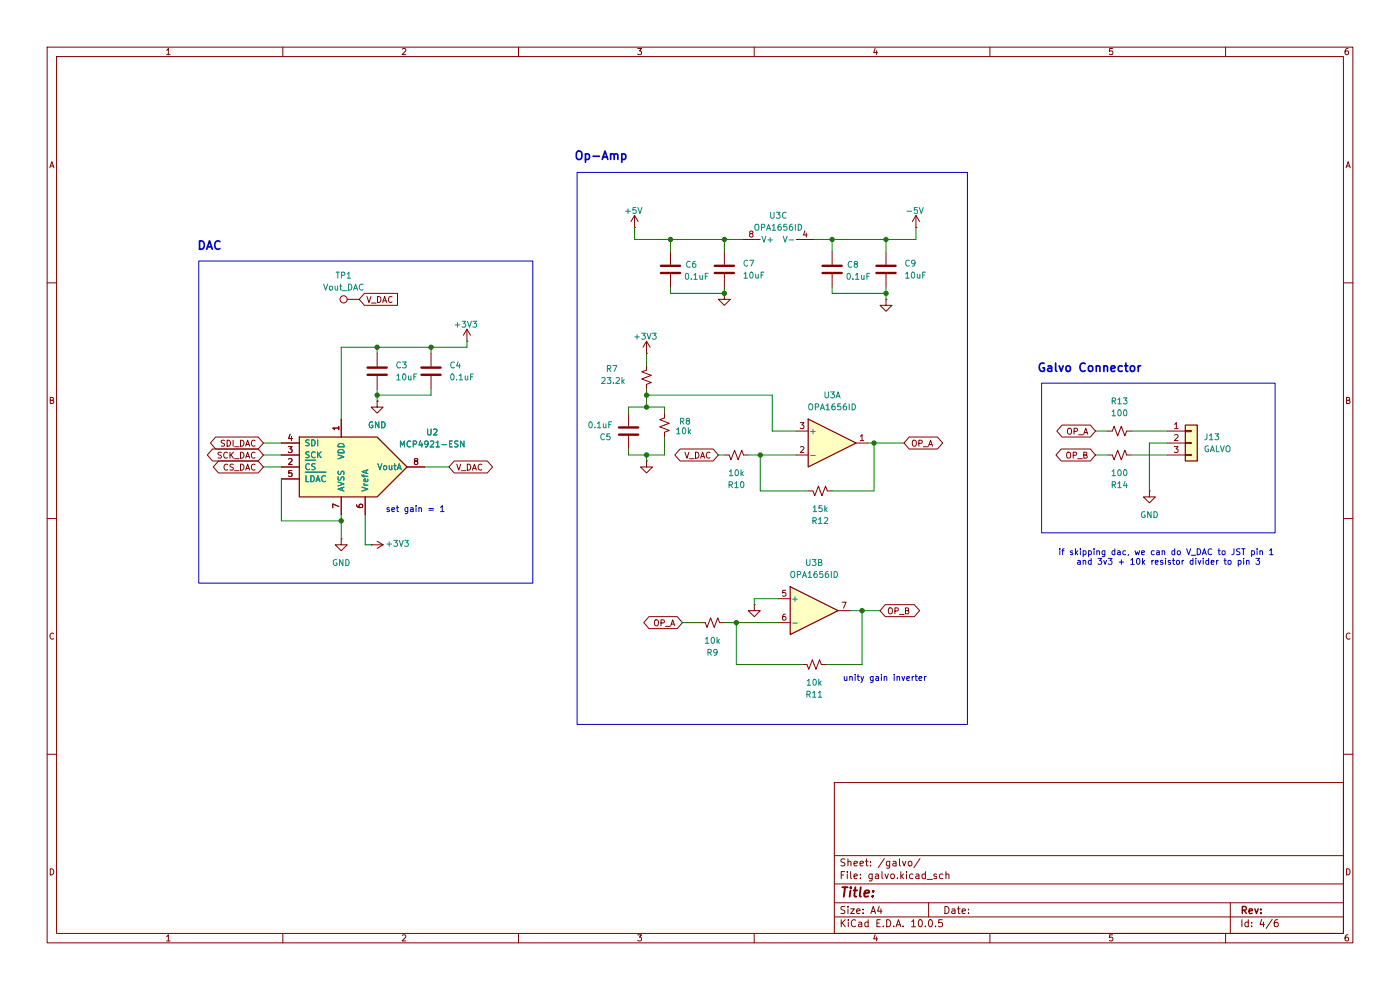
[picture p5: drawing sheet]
<svg xmlns="http://www.w3.org/2000/svg" width="297mm" height="210mm" viewBox="0 0 297 210" stroke-linecap="round" stroke-linejoin="round" font-family="sans-serif">
<g fill="none" stroke="#840000" stroke-width=".21">
<path d="M10 10h277v190h-277zM12 12h273v186h-273zM35.3 10.7l.4-.4v1.3M35.3 11.6h.8M60 10v2M85.3 10.4l.5-.1 .3 .4-.8 .9h.8M110 10v2M135.3 10.3h.8l-.4 .5 .3 .1v.6l-.2 .1-.5-.1M160 10v2M185.7 10.2l-.4 1h.9M186 10.7v.9M210 10v2"/>
<path d="M236 10.3h-.6l-.1 .6h.7v.6l-.2 .1-.5-.1M260 10v2M286 10.3l-.4 .1-.2 .2-.1 .7 .3 .3 .4-.1v-.6l-.4-.1-.3 .2M10.6 35.6l.4-1.3 .4 1.3M10.7 35.2h.6M285.6 35.6l.4-1.3 .4 1.3M285.7 35.2h.6M10 60h2M285 60h2M10.7 84.9h.5l.1-.5-.6-.1v1.3h.5l.2-.4-.3-.3M285.7 84.9h.5l.1-.5-.6-.1v1.3h.5l.2-.4-.3-.3M10 110h2"/>
<path d="M171.4 104.1h1.1l.3 1.1 .8-2.1 .8 2.1 .7-2.1 .4 1h1M285 110h2M11.4 134.4a.58 .58 0 0 0-.8 .5 .58 .58 0 0 0 .8 .6M286.4 134.4a.58 .58 0 0 0-.8 .5 .58 .58 0 0 0 .8 .6M10 160h2M177 166h108v32h-108zM285 160h2M10.7 184.3a.66 .66 0 0 1 .7 .6 .66 .66 0 0 1-.7 .7zM35.3 198.7l.4-.4v1.3M35.3 199.6h.8M60 198v2M85.3 198.4l.5-.1 .3 .4-.8 .9h.8"/>
<path d="M110 198v2M135.3 198.3h.8l-.4 .5 .3 .1v.6l-.2 .1-.5-.1M160 198v2M177 194.5h108M177 191.5h108M177 187.5h108M177 181.5h108M178.5 195.1v1.5M178.5 185.6h.5M178.7 195.7l.6 .9M179.2 184.9h-.7v1.5M179.2 192.4l-.5-.1-.2 .1v.5l.6 .3 .1 .3-.2 .3-.6-.1"/>
<path d="M179.2 182.3l-.5-.1-.2 .1v.5l.6 .3 .1 .3-.2 .3-.6-.1M179.3 195.1l-.8 .9M179.7 184.9v.1M179.7 185.4v1M179.9 192.3v.1M179.9 182.8l.2-.1 .4 .1v.9M179.9 182.2v1.5M179.9 192.8v1M180 195.1v.1M180 195.6v1M180.5 192.8h.7l-.7 1h.7M180.5 184.9v1.3l.2 .2"/>
<path d="M181.2 185.9l.7-.1-.1-.3-.4-.1-.2 .2v.7h.6M181.2 183.2l.7-.1-.1-.3-.4-.1-.2 .2v.7h.6M181.5 195.2a.71 .71 0 0 0-1 .5 .71 .71 0 0 0 .7 .9l.3-.1M181.7 193.3l.8-.1-.1-.3-.4-.1-.3 .2 .1 .7h.6M182.2 195.7h.5l.1 .9M182.5 183.2l.7-.1-.1-.3-.4-.1-.2 .2v.7h.6M182.5 186.3v.1M182.5 185.5v.1M182.8 196h-.5l-.2 .2 .2 .4 .5-.1M183.1 193.7v.1M183.1 192.9v.1M183.6 182.7h.6"/>
<path d="M183.8 182.2v1.3l.4 .2M184.2 195.7l-.5-.1-.2 .3 .1 .6h.6M184.2 195.1v1.5M184.7 183.6v.1M184.7 182.8v.1M184.7 193.8l.5-1.5 .5 1.5M184.9 193.4h.7M185 185.4v1.2l-.3 .3-.3-.1M185 185.5l-.4-.1-.3 .3 .2 .6h.5M185.7 198.2l-.4 1h.9M185.7 185.5h.6l.1 .9M186 198.7v.9"/>
<path d="M186 195.8h.5M186.4 185.8h-.5l-.2 .2 .2 .4 .5-.1M186.5 192.2l-.3 1.1h.9M186.7 195.1h-.7v1.5h.7M186.9 192.8v1M187.1 184.9v1.3l.2 .2M187.4 196.5v.1M187.6 182.1l-1.3 2M187.7 185.4l.4 1 .4-1M188.1 195.1a.76 .76 0 0 1 .9 .7 .76 .76 0 0 1-.9 .8zM188.7 182.7v1.2l-.2 .3-.4-.1M188.7 182.8l-.4-.1-.3 .3 .2 .6h.5"/>
<path d="M189.1 185.5l.4-.1 .2 .3v.4l-.2 .3-.4-.1-.1-.2zM189.5 182.8h.5l.1 .9M189.6 196.5v.1M190.1 183.1h-.5l-.2 .2 .2 .4 .5-.1M190.1 196.6l.5-1.5 .5 1.5M190.2 196.2h.8M190.4 186.3v.1M190.8 182.2v1.3l.2 .2M191.1 184.9v1.5M191.2 185.8l.5 .6M191.5 182.7l.3 1 .4-1M191.6 196.5v.1"/>
<path d="M191.7 185.4l-.6 .6M192.3 184.9v.1M192.3 185.4v1M192.8 182.8l.4-.1 .3 .3v.4l-.3 .3-.4-.1-.1-.2zM193.4 195.5l.4-.4v1.5M193.4 196.6h.8M193.7 185.5l-.5-.1-.2 .3 .1 .6h.6M194.3 185.5h.6l.1 .9M195 195.2l.2-.1a.8 .8 0 0 1 .5 .7 .8 .8 0 0 1-.5 .8l-.4-.6zM195 185.8h-.5l-.3 .2 .3 .4 .5-.1M195.2 182.1l-1.3 2M196.3 196.5v.1"/>
<path d="M196.3 185.5l-.4-.1-.3 .3 .1 .6h.6M196.3 184.9v1.5M196.7 186.5h1.1M197 191.5v3M197.1 195.2l.2-.1a.8 .8 0 0 1 .5 .7 .8 .8 0 0 1-.5 .8l-.3-.6zM198.5 196.5v.1M198.7 185.5l-.4-.1-.2 .2 .1 .2 .5 .2v.3h-.6M199.9 195.1h-.7l-.1 .7 .2-.1h.5l.2 .3-.1 .5-.2 .1-.6-.1M200 185.5l-.4-.1-.3 .3 .2 .6h.5M200.5 192.3a.76 .76 0 0 1 .8 .7 .76 .76 0 0 1-.8 .8zM200.7 185.5l.2-.1 .3 .1 .1 .9M200.7 184.9v1.5"/>
<path d="M202 192.9h.5l.1 .9M202.6 193.2h-.5l-.2 .2 .2 .4 .5-.1M203.1 192.8h.6M203.3 192.3v1.3l.4 .2M204.1 193.3l.7-.1-.1-.3-.4-.1-.2 .2 .1 .7h.5M205.5 193.7v.1M205.5 192.9v.1M210 198v2M236 198.3h-.6l-.1 .6h.7v.6l-.2 .1-.5-.1M260 198v2M261 191.5v6.5M263.5 195.1v1.5"/>
<path d="M264.8 195.7l-.4-.1-.3 .3 .1 .6h.6M264.8 195.1v1.5M265.5 196.5v.1M265.5 195.7v.1M267.7 195l-.4 1.1h.9M268 195.6v1M269.9 195l-1.3 2M271 195.1l-.4 .1a1.01 1.01 0 0 0 0 1.4l.5-.1 .1-.5-.3-.3h-.4l-.2 .3M285.7 184.3a.66 .66 0 0 1 .7 .6 .66 .66 0 0 1-.7 .7zM286 198.3l-.4 .1-.2 .2-.1 .8 .3 .2 .4-.1v-.6l-.4-.1-.3 .2"/>
</g>
<path d="M263.6 193.1l.7-.1 .1-.2-.1-.4-.7-.1v1.5M263.9 193.1l.5 .7M265 193.3l.7-.2-.1-.2-.4-.1-.2 .2 .1 .7h.5M266.2 192.8l.4 1 .3-1M267.5 193.6v.2M267.5 192.9v.1" fill="none" stroke="#840000" stroke-width=".3"/>
<path d="M178.7 188.2h1.1M179.3 188.2l-.3 2M180.4 188.9l-.1 1.3M180.5 188.2v.2M181.1 188.9h.7M181.5 188.2l-.3 1.7 .1 .2 .4 .1M182.6 188.2l-.2 1.7 .2 .3M183.4 189.5l1-.1-.1-.4-.5-.1-.4 .3v.9h.8M185.1 190v.2M185.3 189l-.1 .2" fill="none" stroke="#840000" stroke-width=".4"/>
<path d="M172.4 110.5l.7-.1v-.5l-.7-.1v1.3M172.5 107.6l.4-.3v1.2M172.5 108.5h.7M172.8 110.5l.4 .6M173.7 110.2l.3-.4v1.3M173.7 111.1h.7M174.4 107.3h-.6l-.1 .6 .6-.1 .1 .6-.2 .1-.5-.1M174.9 109.9l.5-.1 .2 .4-.8 .9h.8M175 107.3v1.2M175.1 108l.4 .5M175.5 107.7l-.5 .5" fill="none" stroke="#008484" stroke-width=".21"/>
<path d="M167.6 124.5l10.2 5-10.2 5.1z" fill="#ffffc2"/>
<path d="M167.6 124.5l10.2 5-10.2 5.1z" fill="none" stroke="#840000" stroke-width=".25"/>
<g fill="none" stroke="#840000" stroke-width=".21">
<path d="M134.6 48.3h.1M134.6 45.7l-.7 1.3M134.6 45.7l.8 1.3M134.6 45.7v2.6M157.5 50.8h3.8M159.3 49.6l-.3-.3 .1-.2h.5l.1 .3-.7 .4 .1 .4 .2 .1h.2l.2-.3v-.2l-.2-.2M168.9 50.8h3.8M170.8 49l-.3 .9h.7M171.1 49.4v.9M188 53.3v2.8M188 58.2v2.8M194.3 48.3h.1"/>
<path d="M194.3 45.7l-.8 1.3M194.3 45.7l.8 1.3M194.3 45.7v2.6M137.2 97.8v1.3h1.2l-1.2 1.2-1.3-1.2h1.3M137.2 97.8h.1M243.8 104.1v1.3h1.3l-1.3 1.3-1.2-1.3h1.2M243.8 104.1h.1M148.6 132.1h1l.4 1 .7-2 .8 2 .8-2 .4 1h1M165.1 127h2.5M165.1 132.1h2.5M166.6 130.3l-.4 .1-.1 .2-.1 .7 .2 .3 .5-.2-.1-.6h-.4l-.2 .2M166.7 125.2h-.6l-.1 .6h.6l.1 .6-.2 .1-.5-.1"/>
<path d="M177.8 129.5h2.5M178.6 127.8h.9l-.6 1.2M170.2 141h1l.4 1 .7-2 .8 2 .8-2 .3 1h1.1"/>
</g>
<g fill="none" stroke="#008484" stroke-width=".21">
<path d="M132.7 44.8h1M133.2 44.3v1M134.9 44h-.6l-.1 .6h.6l.1 .6-.2 .1-.5-.1M135.3 44l.5 1.3 .4-1.3M160.2 47.8l.2-.2a.43 .43 0 0 1 .6 .4v.4a.42 .42 0 0 1-.4 .5 .42 .42 0 0 1-.5-.5zM161.5 48.2h.6l.1-.5-.7-.1v1.2M161.6 50.1l.5 1.3 .4-1.3M162.6 48.8l.4-1.2 .5 1.2M162.7 48.5h.6M162.9 50.9h1M163.4 50.4v1M163.5 45v1.1l.2 .2h.3l.2-.2v-1.1"/>
<path d="M163.8 47.9l.4-.3v1.2M163.8 48.8h.8M164.7 45h.8l-.4 .5 .3 .1v.6l-.1 .1-.6-.1M165.6 47.6h-.3l-.2 .3-.1 .7 .3 .2 .4-.1-.1-.6h-.3l-.3 .2M166.1 50.1l.5 1.3 .4-1.3M166.8 45.2a.56 .56 0 0 0-.8 .5 .56 .56 0 0 0 .8 .5M166.9 47.6h-.6l-.1 .6 .7-.1v.6l-.2 .1-.5-.1M167.4 50.9h1M168.1 47.6h-.4l-.2 .3v.7l.2 .2 .4-.1v-.6h-.4l-.2 .2M168.7 47.6v1.2M169.3 47.6a.64 .64 0 0 1 .8 .6 .64 .64 0 0 1-.8 .6zM192.1 58.1l.4-.4v1.3"/>
<path d="M192.1 59h.7M192.4 44.8h1M192.9 55.3a.56 .56 0 0 0-.8 .5 .56 .56 0 0 0 .8 .5M193.5 57.9l.1-.2a.68 .68 0 0 1 .5 .7 .68 .68 0 0 1-.5 .6l-.3-.5zM194.1 55.7l-.2 .3-.4-.1v-.6l.4-.1 .2 .2v.8l-.2 .2-.4 .1M194.6 44h-.6l-.1 .6h.6l.1 .6-.2 .1-.5-.1M194.6 58.2l.1 .7h.4M195 44l.4 1.3 .5-1.3M195.1 58.2v.8M195.8 58.3h.4M196.4 57.7h-.6v1.3M171.1 118.7v1l.3 .3h.2l.2-.3v-1"/>
<path d="M172.3 118.7h.8l-.4 .5 .4 .1v.5l-.2 .2-.6-.2M173.7 119.3l.5-.1 .1-.4-.6-.1v1.3h.4l.3-.5-.3-.2M242.9 108.6a.58 .58 0 0 0-.8 .6 .58 .58 0 0 0 .8 .5v-.4h-.2M244.2 108.5v1.3l-.7-1.3v1.3M244.8 108.5a.64 .64 0 0 1 .7 .7 .64 .64 0 0 1-.7 .6zM149.6 135.6l.4-.4v1.3M149.6 136.5h.8M150.2 138.4l.6-.1 .1-.4-.7-.2v1.3M150.5 138.4l.4 .6M151 135.3l.2-.1a.68 .68 0 0 1 .4 .6 .68 .68 0 0 1-.4 .7l-.3-.5zM152.1 135.2v1.3M152.1 138.3l-.2 .2h-.4v-.6l.4-.2 .2 .3v.7l-.2 .2-.4 .1"/>
<path d="M152.2 136l.4 .5M152.6 135.6l-.5 .5M167.8 121.4l.3-.2a.43 .43 0 0 1 .5 .5v.4a.42 .42 0 0 1-.4 .4 .42 .42 0 0 1-.4-.4zM168.2 127.1h.9M168.2 132.2h.9M168.7 126.6v1M169.2 121.9l.6-.1v-.4l-.6-.2v1.3M170.2 122.5l.5-1.3 .4 1.3M170.4 122.1h.6M171.5 121.6l.3-.4v1.3M171.5 122.5h.7M173.3 121.2l-.4 .1-.2 .2v.8l.2 .2 .4-.1v-.6l-.4-.1-.2 .3"/>
<path d="M174.5 121.2h-.6v.6h.6v.6l-.1 .1-.5-.1M175.7 121.2l-.4 .1-.2 .2v.8l.2 .2 .4-.1v-.6l-.4-.1-.2 .3M176.3 121.2v1.3M177 121.2a.64 .64 0 0 1 .7 .7 .64 .64 0 0 1-.7 .6zM171.2 147.3l.6-.1v-.4l-.6-.2v1.3M171.2 144.5l.4-.4v1.3M171.2 145.4h.8M171.5 147.3l.4 .6M172.4 147l.4-.4v1.3M172.4 147.9h.7M172.6 144.2l.2-.1a.68 .68 0 0 1 .4 .6 .68 .68 0 0 1-.4 .7l-.4-.5zM173.6 147l.4-.4v1.3"/>
<path d="M173.6 147.9h.7M173.7 144.1v1.3M173.8 144.9l.4 .5M174.2 144.5l-.5 .5"/>
</g>
<path d="M185.9 56.4h4.1M185.9 57.9h4.1" fill="none" stroke="#840000" stroke-width=".51"/>
<path d="M171.4 88.9l10.2 5.1-10.2 5.1z" fill="#ffffc2"/>
<path d="M171.4 88.9l10.2 5.1-10.2 5.1z" fill="none" stroke="#840000" stroke-width=".25"/>
<g fill="none" stroke="#840000" stroke-width=".21">
<path d="M142.2 53.3v2.8M142.2 58.2v2.8M153.7 53.3v2.8M153.7 58.2v2.8M73.7 63.5h2.5M80 74.9v2.8M80 79.8v2.8M91.4 74.9v2.8M91.4 79.8v2.8M99.1 72.4h.1M99.1 69.9l-.8 1.2M99.1 69.9l.7 1.2"/>
<path d="M99.1 69.9v2.5M137.2 77.5v1l-1.1 .4 2.1 .7-2.1 .8 2.1 .8-1 .3v1.1M137.2 74.9h.1M137.2 72.4v2.5M137.2 72.4l-.8 1.3M137.2 72.4l.7 1.3M153.7 62.2v1.3h1.2l-1.2 1.3-1.3-1.3h1.3M153.7 62.2h.1M188 63.5v1.3h1.2l-1.2 1.2-1.3-1.2h1.3M188 63.5h.1M80 85.1v1.3h1.3l-1.3 1.2-1.3-1.2h1.3M80 85.1h.1"/>
<path d="M133.3 87.6v2.8M133.3 92.5v2.8M168.9 96.5h2.5M168.9 91.4h2.5M169.8 89.7h.7l-.4 .4 .4 .2v.5l-.2 .1-.5-.1M169.8 94.9l.5-.2 .2 .4-.7 .9h.7M181.6 94h2.5M182.5 92.6l.4-.4v1.3M182.5 93.5h.7M234.9 91.4h1.1l.3-1 .8 2.1 .8-2.1 .7 2.1 .4-1.1h1M234.9 96.5h1.1l.3 1 .8-2 .8 2 .7-2 .4 1h1M72.4 114.3v1.3h1.3l-1.3 1.2-1.3-1.2h1.3"/>
<path d="M72.4 114.3h.1M78.7 115.6h.1M78.7 115.6h2.6M80 114.8l1.3 .8M81.3 115.6l-1.3 .7"/>
<circle cx="72.9" cy="63.5" r=".76"/>
</g>
<g fill="none" stroke="#008484" stroke-width=".21">
<path d="M71.3 57.7h.7M71.7 57.7v1.3M72.4 58.4l.6-.1 .1-.4-.7-.2v1.3M73.7 58.1l.3-.4v1.3M73.7 59h.7M145.5 58.1l.2-.1a.68 .68 0 0 1 .4 .6 .68 .68 0 0 1-.4 .7l-.3-.5zM146.4 55.6a.56 .56 0 0 0-.8 .5 .56 .56 0 0 0 .8 .5M146.7 59.1v.2M147.2 58.3l.4-.3v1.3M147.2 59.3h.7M147.5 55.4l-.3 .1-.2 .2-.1 .8 .3 .2 .4-.1-.1-.6-.3-.1-.3 .3M148.5 58.4v.8l.5-.1"/>
<path d="M149 58.4v.9M149.6 58.6h.4M150.2 58h-.6v1.3M157.8 58.1l.4-.4v1.3M157.8 59h.8M158.6 55.3a.56 .56 0 0 0-.8 .5 .56 .56 0 0 0 .8 .5M159 55.2h.9l-.6 1.3M159.2 57.9l.1-.2a.68 .68 0 0 1 .5 .7 .68 .68 0 0 1-.5 .6l-.3-.5zM160.3 58.2l.1 .7h.5M160.9 58.2v.8M161.5 58.3h.4M162.1 57.7h-.6v1.3"/>
<path d="M68.7 60.3l.4 1.2 .4-1.2M70 60.8l.3-.1 .2 .2v.4l-.2 .2-.4-.2zM71.1 60.7v.8l.5-.1M71.6 60.7v.8M72.1 60.7h.4M72.2 60.3v1.1l.3 .1M72.7 61.7h.9M73.9 60.3a.64 .64 0 0 1 .8 .6 .64 .64 0 0 1-.8 .6zM75 61.5l.4-1.2 .5 1.2M75.1 61.2h.6M77 60.4a.56 .56 0 0 0-.8 .5 .56 .56 0 0 0 .8 .5M84.2 79.7l.3-.4v1.3"/>
<path d="M85 76.9a.56 .56 0 0 0-.8 .5 .56 .56 0 0 0 .8 .5M85.4 76.8h.8l-.5 .5 .4 .1v.5l-.2 .1-.5-.1M85.5 79.4l.2-.1a.68 .68 0 0 1 .4 .7 .68 .68 0 0 1-.4 .6l-.3-.5zM86.7 79.7v.8h.5M87.2 79.7v.9M87.8 79.9h.4M88.4 79.3h-.6v1.3M95.7 79.4l.2-.1a.68 .68 0 0 1 .4 .7 .68 .68 0 0 1-.4 .6l-.3-.5zM96.4 76.9a.56 .56 0 0 0-.8 .5 .56 .56 0 0 0 .8 .5M96.6 68.9h.9M97.1 68.4v1M97.2 76.7l-.3 .9h.8"/>
<path d="M97.4 79.7l.4-.4v1.3M97.5 77.2v.8M98 68.1h.8l-.4 .5 .3 .1v.6l-.1 .1-.6-.1M98.7 79.7v.8h.5M99.2 68.1l.4 1.3 .4-1.3M99.2 79.7v.9M99.8 79.9h.5M100.3 68.1h.8l-.4 .5 .3 .1v.6l-.1 .1-.6-.1M100.4 79.3h-.6v1.3M128.9 78.2l.6-.1v-.4l-.6-.2v1.3M129.2 78.2l.4 .6M130 77.5h.9l-.6 1.3"/>
<path d="M134.7 71.5h.9M135.2 71v1M136.1 70.7h.8l-.4 .5 .3 .1v.5l-.1 .2-.6-.2M137.3 70.7l.4 1.3 .4-1.3M138.4 70.7h.8l-.4 .5 .3 .1v.5l-.1 .2-.6-.2M79 89.5a.58 .58 0 0 0-.7 .6 .58 .58 0 0 0 .8 .5v-.4h-.2M80.4 89.5v1.2l-.8-1.2v1.2M81 89.5a.64 .64 0 0 1 .7 .6 .64 .64 0 0 1-.7 .6zM84.2 80.6h.7M96.9 80.5v.1M97.4 80.6h.7M125 89.6l.2-.1a.68 .68 0 0 1 .5 .6 .68 .68 0 0 1-.5 .6l-.3-.4z"/>
<path d="M126.2 90.6v.1M126.7 89.8l.4-.3v1.2M126.7 90.7h.8M127.7 80.2l.4-.1 .3 .3-.8 1h.8M128 89.9l.1 .8 .4-.1M128.2 92.1a.56 .56 0 0 0-.8 .6 .56 .56 0 0 0 .8 .5M128.5 89.9v.8M128.8 80.1h.8l-.4 .5 .3 .1v.5l-.1 .2-.6-.2M129.2 90.1h.4M129.4 92h-.6l-.1 .6h.6l.1 .6-.2 .1-.5-.1M129.8 89.5h-.6v1.2M130.1 81.2v.2"/>
<path d="M130.7 80.2l.5-.1 .2 .3-.8 1h.8M132 80.1v1.3M132.1 80.9l.3 .5M132.4 80.5l-.4 .5M171.6 85.9l.3-.2a.43 .43 0 0 1 .5 .4v.4a.42 .42 0 0 1-.4 .5 .42 .42 0 0 1-.4-.5zM172 96.6h.9M172 91.5h.9M172.5 91.1v.9M173 86.3h.6v-.5l-.6-.1v1.2M174.1 86.9l.4-1.2 .4 1.2M174.2 86.6h.6M175 83.1v1.1l.3 .2h.2l.2-.2v-1.1"/>
<path d="M175.3 86l.3-.3v1.2M175.3 86.9h.7M176.2 83.1h.8l-.4 .5 .4 .1v.6l-.2 .1-.6-.1M177.1 85.7h-.4l-.2 .3v.7l.2 .2 .4-.1v-.6h-.4l-.2 .2M177.4 84.4l.4-1.3 .4 1.3M177.5 84h.6M178.3 85.7h-.6v.6l.6-.1v.6l-.1 .1-.5-.1M179.5 85.7h-.4l-.2 .3v.7l.2 .2 .5-.1-.1-.6h-.4l-.2 .2M180.2 85.7v1.2M180.8 85.7a.64 .64 0 0 1 .7 .6 .64 .64 0 0 1-.7 .6zM235.9 87.3l.4-.4v1.3M235.9 88.2h.7"/>
<path d="M235.9 85.1l.7-.1v-.5l-.7-.1v1.3M236.3 85.1l.4 .6M237.2 84.8l.3-.4v1.3M237.2 85.7h.7M237.2 99.8l.2-.2a.68 .68 0 0 1 .5 .7 .68 .68 0 0 1-.5 .6l-.3-.5zM237.2 87.1l.2-.2a.68 .68 0 0 1 .5 .7 .68 .68 0 0 1-.5 .6l-.3-.5zM238.3 84.4h.8l-.4 .5 .3 .1v.5l-.1 .2-.6-.2M238.5 99.8l.1-.2a.68 .68 0 0 1 .5 .7 .68 .68 0 0 1-.5 .6l-.3-.5zM238.5 87.1l.1-.2a.68 .68 0 0 1 .5 .7 .68 .68 0 0 1-.5 .6l-.3-.5zM71.4 118.8a.58 .58 0 0 0-.7 .5 .58 .58 0 0 0 .8 .5v-.4h-.3M72.8 118.7v1.3l-.8-1.3v1.3M73.4 118.7a.64 .64 0 0 1 .7 .6 .64 .64 0 0 1-.7 .7z"/>
<path d="M82.1 115.4h1M82.6 114.9v1M83.5 114.6h.8l-.4 .5 .4 .1v.6l-.2 .1-.6-.1M84.7 114.6l.4 1.3 .4-1.3M85.8 114.6h.8l-.4 .5 .4 .1v.6l-.2 .1-.6-.1M235.9 100l.4-.4v1.3M235.9 100.9h.7M235.9 102.8h.7v-.5l-.7-.1v1.2M236.3 102.8l.4 .6M237.2 102.5l.3-.3v1.2M237.2 103.4h.7M238.7 102.1l-.3 .9h.8"/>
<path d="M239 102.6v.8"/>
</g>
<path d="M140.2 56.4h4.1M140.2 57.9h4.1M151.6 56.4h4.1M151.6 57.9h4.1M78 78h4M78 79.5h4M89.4 78h4.1M89.4 79.5h4.1M131.3 92.2h4.1M131.3 90.7h4.1" fill="none" stroke="#840000" stroke-width=".51"/>
<path d="M63.5 92.7h16.5l6.4 6.4-6.4 6.3h-16.5z" fill="#ffffc2"/>
<path d="M63.5 92.7h16.5l6.4 6.4-6.4 6.3h-16.5z" fill="none" stroke="#840000" stroke-width=".25"/>
<g fill="none" stroke="#840000" stroke-width=".21">
<path d="M59.7 99.1h3.8M59.7 96.5h3.8M59.7 94h3.8M61.2 94.7h.8l-.5 .5 .4 .1v.6l-.2 .1-.5-.1M61.2 97.4l.5-.1 .3 .3-.8 .9h.8M61.5 92.1l-.3 .9h.8M61.8 92.6v.9M61.9 99.8h-.6l-.1 .6h.6l.1 .6-.2 .1-.5-.1M71.9 90.8h-1.3l.4 .4M71.9 90.4v.8M72.4 88.9v3.8M86.4 99.1h3.8"/>
<path d="M88.1 97.8l-.2-.2 .1-.2 .5-.1 .1 .4-.7 .4 .1 .3 .1 .1h.3l.2-.2v-.2l-.2-.3M59.7 101.6h3.8M71.9 107.4l-1.3-.5v.8M72.4 105.4v3.8M75.7 107.1v.3l.3 .2 .7 .1 .3-.3-.2-.4-.6 .1v.3l.2 .3M77.5 105.4v3.8"/>
</g>
<g fill="none" stroke="#008484" stroke-width=".21">
<path d="M64.7 97.6h2.3M65.6 95.9l-.7 .1v.3l.6 .3 .1 .3-.3 .2-.4-.1M65.6 93.4h-.7v.4l.6 .2 .1 .3-.3 .3-.4-.1M65.6 98.5a.56 .56 0 0 0-.7 .5 .56 .56 0 0 0 .7 .5M66.1 93.3a.64 .64 0 0 1 .8 .6 .64 .64 0 0 1-.8 .7zM66.9 98.4l-.7 .1v.4l.5 .2 .2 .3-.3 .2h-.5M66.9 96a.56 .56 0 0 0-.8 .5 .56 .56 0 0 0 .8 .5M67.4 93.3v1.3M67.4 95.8v1.3M67.6 96.4l.5 .7M68.1 95.8l-.7 .8M71.7 96.5l1.3 .4-1.3 .4"/>
<path d="M71.8 99.9v.7h.4l.2-.5 .3-.2 .3 .3-.1 .5M71.9 95.5a.66 .66 0 0 1 .7-.1 .66 .66 0 0 1 .4 .7h-1.3zM71.9 94.2a.66 .66 0 0 1 .7-.1 .66 .66 0 0 1 .4 .7h-1.3zM77.7 99.8v.6M78 99.6l-1.2 .5 1.2 .4M80.2 98.4l.4 1.2 .4-1.2M81.5 98.9l.3-.1 .2 .2v.4l-.2 .2-.4-.2zM82.6 98.8v.8l.5-.1M83.1 98.8v.8M83.6 98.8h.4M83.7 98.4v1.1l.3 .1M84.3 99.6l.4-1.2 .4 1.2"/>
<path d="M84.4 99.3h.6M85 94.8v-1.3l.4 1 .4-1v1.3M87.1 93.7a.56 .56 0 0 0-.8 .5 .56 .56 0 0 0 .8 .5M87.7 94.2l.6-.1v-.4l-.6-.2v1.3M89.2 93.5l-.3 .9h.8M89.5 94v.8M90.7 91v1l.3 .3h.2l.3-.3v-1M90.8 94.1l-.2 .2h-.4v-.6l.4-.2 .2 .3v.7l-.2 .3h-.4M91.3 93.7l.5-.2 .2 .4-.8 .9h.8M92 91.1l.5-.1 .2 .4-.8 .9h.8M92.5 93.9l.4-.4v1.3M92.5 94.8h.7"/>
<path d="M93.8 94.3h.9M95.4 94.1h.4M96 93.5h-.6v1.3h.6M97.2 93.6l-.7 .1v.3l.5 .3 .2 .3-.3 .2h-.5M98.4 93.5v1.3l-.7-1.3v1.3M64.7 100.2h4.4M64.9 100.9v1.3h.6M65.9 100.9a.64 .64 0 0 1 .8 .6 .64 .64 0 0 1-.8 .7zM67 102.2l.5-1.3 .4 1.3M67.2 101.8h.6M69 101a.56 .56 0 0 0-.8 .5 .56 .56 0 0 0 .8 .6M71.7 102.2l1.3 .5-1.3 .4"/>
<path d="M71.8 101.1v.7h.4l.2-.5 .3-.2 .3 .3-.1 .5M72.6 103.4v.7M73 103.3l-1.3 .4 1.3 .5M76.8 103.3l1.2 .4-1.2 .5M76.8 100.7l.2 .3h1M77.2 102.5l.2 .4M77.2 102.9h.8M77.2 100.7v.5M78 101.6v.4l-.1 .2-.6-.1v-.5h.2l.1 .6"/>
</g>
<path d="M251.5 90.2h2.5v7.6h-2.5z" fill="#ffffc2"/>
<path d="M251.5 90.2h2.5v7.6h-2.5z" fill="none" stroke="#840000" stroke-width=".25"/>
<g fill="none" stroke="#840000" stroke-width=".21">
<path d="M176.5 53.3v2.8M176.5 58.2v2.8M77.3 62.2h7v2.6h-7l-1.1-1.3zM77.8 62.9l.5 1.3 .4-1.3M78.8 64.3h1M80.1 62.9a.64 .64 0 0 1 .7 .6 .64 .64 0 0 1-.7 .7zM81.2 64.2l.4-1.3 .4 1.3M81.3 63.8h.6M83.2 63a.56 .56 0 0 0-.8 .5 .56 .56 0 0 0 .8 .5M45.1 95.2h9.7l1.1 1.3-1.1 1.3h-9.7l-1.1-1.3zM45.8 92.7h9l1.1 1.3-1.1 1.3h-9l-1.2-1.3zM46.4 97.8h8.4l1.1 1.3-1.1 1.2h-8.4l-1.2-1.2z"/>
<path d="M47 96h-.7v.4l.6 .2 .1 .3-.3 .3-.5-.1M47.6 93.4l-.6 .1v.4l.5 .2 .1 .3-.2 .3-.5-.1M48.2 93.4a.64 .64 0 0 1 .7 .6 .64 .64 0 0 1-.7 .7zM48.2 96a.56 .56 0 0 0-.8 .6 .56 .56 0 0 0 .8 .5M48.3 98.6a.56 .56 0 0 0-.8 .5 .56 .56 0 0 0 .8 .5M48.8 95.9v1.3M49 96.5l.5 .7M49.5 93.4v1.3M49.5 98.5l-.7 .1v.3l.6 .3 .1 .3-.2 .2h-.5M49.5 95.9l-.7 .7M49.8 94.8h.9M49.8 97.3h.9"/>
<path d="M49.8 99.9h.9M51 93.4a.64 .64 0 0 1 .8 .6 .64 .64 0 0 1-.8 .7zM51 98.5a.64 .64 0 0 1 .8 .6 .64 .64 0 0 1-.8 .6zM51 95.9a.64 .64 0 0 1 .8 .7 .64 .64 0 0 1-.8 .6zM52.1 94.7l.4-1.3 .5 1.3M52.1 99.7l.4-1.2 .5 1.2M52.1 97.2l.4-1.3 .5 1.3M52.2 94.3h.6M52.2 99.4h.6M52.2 96.8h.6M54.1 93.5a.56 .56 0 0 0-.8 .5 .56 .56 0 0 0 .8 .5M54.1 98.6a.56 .56 0 0 0-.8 .5 .56 .56 0 0 0 .8 .5"/>
<path d="M54.1 96a.56 .56 0 0 0-.8 .6 .56 .56 0 0 0 .8 .5M59.7 94h3.8M59.7 96.5h3.8M59.7 99.1h3.8M61.2 94.7h.8l-.5 .5 .4 .1v.6l-.2 .1-.5-.1M61.2 97.4l.5-.1 .3 .3-.8 .9h.8M61.5 92.1l-.3 .9h.8M61.8 92.6v.9M61.9 99.8h-.6l-.1 .6h.6l.1 .6-.2 .1-.5-.1M71.9 90.8h-1.3l.4 .4M71.9 90.4v.8M72.4 88.9v3.8"/>
<path d="M80 85.1h.1M86.4 99.1h3.8M88.1 97.8l-.2-.2 .1-.2 .5-.1 .1 .4-.7 .4 .1 .3 .1 .1h.3l.2-.2v-.2l-.2-.3M96.4 97.8h7l1.1 1.3-1.1 1.2h-7l-1.2-1.2zM96.9 98.5l.4 1.2 .4-1.2M97.9 99.9h.9M99.1 98.5a.64 .64 0 0 1 .8 .6 .64 .64 0 0 1-.8 .6zM100.2 99.7l.4-1.2 .5 1.2M100.3 99.4h.7M102.2 98.6a.56 .56 0 0 0-.8 .5 .56 .56 0 0 0 .8 .5M141 87.6v1l-1 .4 2 .8-2 .8 2 .7-1 .4v1M144.3 95.2h7l1.1 1.3-1.1 1.3h-7l-1.1-1.3z"/>
<path d="M145.3 95.9l.4 1.3 .5-1.3M146.3 97.3h.9M147.5 95.9a.64 .64 0 0 1 .8 .7 .64 .64 0 0 1-.8 .6zM148.6 97.2l.5-1.3 .4 1.3M148.8 96.8h.6M150.6 96a.56 .56 0 0 0-.8 .6 .56 .56 0 0 0 .8 .5M153.7 96.5h1l.4 1 .7-2 .8 2 .8-2 .3 1h1M192.9 92.7h6l1.1 1.3-1.1 1.3h-6l-1.1-1.3zM193.6 93.6l.2-.2a.43 .43 0 0 1 .6 .4v.4a.42 .42 0 0 1-.4 .5 .42 .42 0 0 1-.5-.5zM194.9 94h.6l.1-.5-.7-.1v1.3M195.9 94.8h1M197 94.7l.4-1.3 .4 1.3"/>
<path d="M197.1 94.3h.6M225.1 95.2h6.2l1.1 1.3-1.1 1.3h-6.2l-1.1-1.3zM225.3 90.2h6l1.1 1.2-1.1 1.3h-6l-1.1-1.3zM226.3 96.1l.3-.2a.43 .43 0 0 1 .5 .4v.5a.42 .42 0 0 1-.4 .4 .42 .42 0 0 1-.4-.4zM226.5 91l.3-.2a.43 .43 0 0 1 .5 .5v.4a.42 .42 0 0 1-.4 .4 .42 .42 0 0 1-.4-.4zM227.7 96.6l.6-.1v-.5l-.6-.1v1.3M227.9 91.5l.6-.1v-.4l-.6-.2v1.3M228.6 97.3h1M228.8 92.2h1M229.9 92.1l.4-1.3 .5 1.3M229.9 96.5h.6v-.5l-.6-.1v1.3h.5l.2-.4-.3-.3M230 91.7h.6"/>
<path d="M247.6 91.4h3.9M247.6 94h3.9M247.6 96.5h3.9M249.1 94.7h.8l-.4 .5 .4 .1v.6l-.2 .1-.6-.1M249.2 90l.4-.3v1.2M249.2 92.3l.5-.1 .2 .4-.8 .9h.8M249.2 90.9h.7M251.5 91.3h1.2v.3h-1.2zM251.5 93.9h1.2v.2h-1.2zM251.5 96.4h1.2v.2h-1.2zM59.7 101.6h3.8M71.9 107.4l-1.3-.5v.8"/>
<path d="M72.4 105.4v3.8M75.7 107.1v.3l.3 .2 .7 .1 .3-.3-.2-.4-.6 .1v.3l.2 .3M77.5 105.4v3.8M137.7 130.8h6l1.1 1.3-1.1 1.3h-6l-1.1-1.3zM138.9 131.7l.2-.2a.43 .43 0 0 1 .6 .4v.4a.42 .42 0 0 1-.4 .5 .42 .42 0 0 1-.5-.5zM140.2 132.1h.6l.1-.5-.7-.1v1.3M141.2 132.9h1M142.3 132.8l.4-1.3 .4 1.3M142.4 132.4h.6M160 128.3v1.2h1.3l-1.3 1.3-1.3-1.3h1.3M160 128.3h.1M187.8 128.3h6.2l1.1 1.2-1.1 1.3h-6.2l-1.1-1.3z"/>
<path d="M188.5 129.1l.3-.2a.43 .43 0 0 1 .5 .5v.4a.42 .42 0 0 1-.4 .4 .42 .42 0 0 1-.4-.4zM189.9 129.6l.6-.1v-.4l-.6-.2v1.3M190.8 130.3h1M192.1 129.5h.5l.1-.4-.6-.2v1.3h.5l.2-.4-.3-.3"/>
</g>
<g fill="none" stroke="#008484" stroke-width=".21">
<path d="M179.8 58.1l.2-.1a.68 .68 0 0 1 .4 .6 .68 .68 0 0 1-.4 .7l-.3-.5zM180.7 55.6a.56 .56 0 0 0-.8 .5 .56 .56 0 0 0 .8 .5M180.9 59.1v.2M181.4 56l-.2-.3 .1-.1 .5-.1 .1 .4-.7 .3 .1 .4 .1 .1h.3l.2-.2v-.3l-.2-.2M181.5 58.3l.4-.3v1.3M181.5 59.3h.7M182.8 58.4v.8l.5-.1M183.3 58.4v.9M183.9 58.6h.4M184.5 58h-.6v1.3M64.7 97.6h2.3M65.6 95.9l-.7 .1v.3l.6 .3 .1 .3-.3 .2-.4-.1"/>
<path d="M65.6 93.4h-.7v.4l.6 .2 .1 .3-.3 .3-.4-.1M65.6 98.5a.56 .56 0 0 0-.7 .5 .56 .56 0 0 0 .7 .5M66.1 93.3a.64 .64 0 0 1 .8 .6 .64 .64 0 0 1-.8 .7zM66.9 98.4l-.7 .1v.4l.5 .2 .2 .3-.3 .2h-.5M66.9 96a.56 .56 0 0 0-.8 .5 .56 .56 0 0 0 .8 .5M67.4 93.3v1.3M67.4 95.8v1.3M67.6 96.4l.5 .7M68.1 95.8l-.7 .8M71.7 96.5l1.3 .4-1.3 .4M71.8 99.9v.7h.4l.2-.5 .3-.2 .3 .3-.1 .5M71.9 95.5a.66 .66 0 0 1 .7-.1 .66 .66 0 0 1 .4 .7h-1.3z"/>
<path d="M71.9 94.2a.66 .66 0 0 1 .7-.1 .66 .66 0 0 1 .4 .7h-1.3zM77.7 99.8v.6M78 99.6l-1.2 .5 1.2 .4M79 89.5a.58 .58 0 0 0-.7 .6 .58 .58 0 0 0 .8 .5v-.4h-.2M80.2 98.4l.4 1.2 .4-1.2M80.4 89.5v1.2l-.8-1.2v1.2M81 89.5a.64 .64 0 0 1 .7 .6 .64 .64 0 0 1-.7 .6zM81.5 98.9l.3-.1 .2 .2v.4l-.2 .2-.4-.2zM82.6 98.8v.8l.5-.1M83.1 98.8v.8M83.6 98.8h.4M83.7 98.4v1.1l.3 .1"/>
<path d="M84.3 99.6l.4-1.2 .4 1.2M84.4 99.3h.6M85 94.8v-1.3l.4 1 .4-1v1.3M87.1 93.7a.56 .56 0 0 0-.8 .5 .56 .56 0 0 0 .8 .5M87.7 94.2l.6-.1v-.4l-.6-.2v1.3M89.2 93.5l-.3 .9h.8M89.5 94v.8M90.7 91v1l.3 .3h.2l.3-.3v-1M90.8 94.1l-.2 .2h-.4v-.6l.4-.2 .2 .3v.7l-.2 .3h-.4M91.3 93.7l.5-.2 .2 .4-.8 .9h.8M92 91.1l.5-.1 .2 .4-.8 .9h.8M92.5 93.9l.4-.4v1.3"/>
<path d="M92.5 94.8h.7M93.8 94.3h.9M95.4 94.1h.4M96 93.5h-.6v1.3h.6M97.2 93.6l-.7 .1v.3l.5 .3 .2 .3-.3 .2h-.5M98.4 93.5v1.3l-.7-1.3v1.3M143.6 91.1l.3-.4v1.3M143.6 92h.7M144.4 89.4l.6-.1v-.5l-.6-.1v1.3M144.7 89.4l.4 .6M144.9 90.9l.2-.2a.68 .68 0 0 1 .4 .7 .68 .68 0 0 1-.4 .6l-.3-.5zM145.8 89.3l-.2-.3v-.2h.6v.3l-.6 .4v.4l.2 .1h.2l.3-.3v-.2l-.3-.2"/>
<path d="M146 90.7v1.3M146.2 91.5l.3 .5M146.5 91.2l-.5 .5M156.1 99.8l.1-.2a.68 .68 0 0 1 .5 .7 .68 .68 0 0 1-.5 .6l-.3-.5zM157.2 99.6v1.3M256 92v1.1l-.4 .2M256.3 94.6a.58 .58 0 0 0-.7 .6 .58 .58 0 0 0 .8 .5v-.4h-.2M256.6 92.4l.4-.4v1.3M256.6 93.3h.7M256.8 95.8l.4-1.2 .4 1.2M256.9 95.5h.6M257.7 92h.8l-.4 .5 .4 .1v.6l-.2 .1-.6-.1"/>
<path d="M258 94.6v1.2h.6M258.9 94.6l.4 1.2 .4-1.2M260.2 94.7l.2-.1a.43 .43 0 0 1 .5 .4v.4a.42 .42 0 0 1-.4 .4 .42 .42 0 0 1-.4-.4zM64.7 100.2h4.4M64.9 100.9v1.3h.6M65.9 100.9a.64 .64 0 0 1 .8 .6 .64 .64 0 0 1-.8 .7zM67 102.2l.5-1.3 .4 1.3M67.2 101.8h.6M69 101a.56 .56 0 0 0-.8 .5 .56 .56 0 0 0 .8 .6M71.7 102.2l1.3 .5-1.3 .4M71.8 101.1v.7h.4l.2-.5 .3-.2 .3 .3-.1 .5M72.6 103.4v.7"/>
<path d="M73 103.3l-1.3 .4 1.3 .5M76.8 103.3l1.2 .4-1.2 .5M76.8 100.7l.2 .3h1M77.2 102.5l.2 .4M77.2 102.9h.8M77.2 100.7v.5M78 101.6v.4l-.1 .2-.6-.1v-.5h.2l.1 .6M154.7 102.8h.6v-.5l-.6-.1v1.2M154.7 100l.4-.4v1.3M154.7 100.9h.8M155 102.8l.4 .6M155.9 102.5l.3-.3v1.2"/>
<path d="M155.9 103.4h.7M157.2 102.3l.2-.1a.68 .68 0 0 1 .4 .6 .68 .68 0 0 1-.4 .6l-.3-.4zM157.3 100.4l.4 .5M157.7 100.1l-.5 .4"/>
</g>
<path d="M174.5 56.4h4.1M174.5 57.9h4.1" fill="none" stroke="#840000" stroke-width=".51"/>
<g fill="none" stroke="#008400" stroke-width=".21">
<path d="M134.6 48.3v2.5h22.9M142.2 50.8v2.5M153.7 50.8v2.5M176.5 50.8v2.5M188 50.8v2.5M194.3 48.3v2.5h-21.6M80 73.7v1.2M91.4 73.7v1.2M99.1 72.4v1.3h-26.7v15.2M137.2 74.9v2.6M142.2 61v1.2h11.5v-1.2M176.5 61v1.2h11.5"/>
<path d="M188 61v2.5M55.9 96.5h3.8M55.9 99.1h3.8M55.9 94h3.8M80 82.6v2.5M90.2 99.1h5M91.4 82.6v1.2h-11.4M133.3 87.6v-1.2h7.7v1.2M137.2 82.6v3.8M137.2 96.5v1.3M137.2 83.8h26.6v7.6h5.1M141 92.7v3.8h-7.7v-1.2"/>
<path d="M152.4 96.5h1.3M158.7 96.5h10.2M161.3 96.5v7.6h10.1M184.1 94h7.7M185.4 94v10.1h-8.9M232.4 96.5h2.5M232.4 91.4h2.5M240 96.5h7.6M240 91.4h7.6M247.6 94h-3.8v10.1M59.7 101.6v8.9h12.7M72.4 109.2v5.1"/>
<path d="M77.5 109.2v6.4h1.2M144.8 132.1h3.8M153.7 132.1h11.4M156.2 132.1v8.9h14M165.1 127h-5.1v1.3M180.3 129.5h6.4M182.9 129.5v11.5h-7.6"/>
</g>
<g fill="none" stroke="#0000c2" stroke-width=".21">
<path d="M122.4 36.6h82.8v117.1h-82.8zM42.2 55.4h70.8v68.3h-70.8zM221 81.3h49.5v31.7h-49.5zM82.6 107.7h-.3l-.2 .2 .1 .1 .4 .2v.3h-.5M83.1 108.1l.6-.1v-.3h-.4l-.2 .2 .1 .6h.5M84.1 107.7h.5M84.3 107.3v1.1l.3 .1M86.5 107.7v1l-.2 .3-.3-.1M86.5 107.7h-.4l-.2 .2 .1 .6h.5M87.1 107.7h.5l.1 .8M87.7 108l-.7 .2 .2 .3h.5M88.3 107.3v.1"/>
<path d="M88.3 107.7v.8M88.9 107.8l.4-.1 .1 .8M88.9 107.7v.8M91 107.9h.9M91 108.2h.9M93.5 107.6l.3-.3v1.2M93.5 108.5h.7M224.8 116.4v.1M224.8 116.8v.9M225.3 116.8h.4M225.7 116.4l-.3 .2v1.1M227.6 116.9l-.3-.1-.2 .2v.2l.5 .1v.3h-.5"/>
<path d="M228.2 116.4v1.3M228.3 117.2l.3 .5M228.6 118.9h.5l.1 .8M228.6 116.8l-.4 .5M229.2 119.2l-.6 .2 .2 .3h.4M229.2 116.4v.1M229.2 116.8v.9M229.8 119l.5-.1v.8M229.8 118.9v.8M229.8 116.9l.4-.1 .2 .3-.1 .5h-.5M229.8 116.8v1.3M230.9 116.9l.4-.1 .2 .3-.1 .5h-.5"/>
<path d="M230.9 116.8v1.3M231.5 118.9h-.4l-.2 .2 .1 .6h.5M231.5 118.4v1.3M232.1 116.4v.1M232.1 116.8v.9M232.7 116.9h.5v.8M232.7 116.8v.9M232.9 118.4h.8l-.4 .5 .4 .2v.5l-.2 .1-.6-.1M234.1 118.9l.3 .8 .4-.8M234.4 116.8v1.1l-.3 .2-.3-.1M234.4 116.9l-.4-.1-.2 .3 .1 .5h.5M235.1 118.4h.8l-.4 .5 .3 .2v.5l-.1 .1-.6-.1"/>
<path d="M236.5 116.9l-.4-.1-.2 .3 .1 .5h.5M236.5 116.4v1.3M237.1 116.9h.5l.1 .8M237.4 119.2h1M237.7 117.1l-.7 .3 .2 .3 .5-.1M237.9 118.7v1M238.8 116.9l-.4-.1-.2 .3 .1 .5h.5M239.4 117.6l-.1 .3M239.9 118.8l.4-.4v1.3M239.9 119.7h.7M240.8 116.8l.2 .9 .3-.6 .2 .6 .3-.9M241.2 118.6l.2-.2a.68 .68 0 0 1 .4 .7 .68 .68 0 0 1-.4 .6l-.3-.5z"/>
<path d="M242.2 117.2l.6-.1-.1-.2-.3-.1-.2 .2v.6h.5M242.4 118.4v1.3M242.5 119.2l.4 .5M242.9 118.9l-.5 .5M244.4 118.9v.8M244.7 118.9l-.3 .2M244.9 116.9l-.4-.1-.3 .3 .2 .5h.5M245.1 119.3l.6-.1-.1-.3h-.3l-.2 .2 .1 .6h.4M245.4 116.9h.5v.8M245.9 117.1l-.6 .3 .2 .3 .4-.1M246.5 116.9h.5l.1 .8M246.5 116.8v.9"/>
<path d="M246.7 118.9h-.3l-.2 .2v.1l.5 .2v.3h-.5M247.3 118.4v.2M247.3 118.9v.8M248.3 118.9h-.3l-.2 .2 .1 .1 .4 .2v.3h-.5M248.7 118.9h.5M248.9 118.4v1.1l.3 .2M249.2 116.9l-.4-.1-.2 .3 .1 .5h.5M249.2 116.4v1.3M249.7 118.9h.3l.2 .2v.4l-.2 .2-.4-.2zM249.9 116.9l.3-.1 .2 .3v.3l-.2 .3-.5-.3zM250.8 118.9v.8M251.1 118.9l-.3 .2"/>
<path d="M251.7 116.4l.5 1.3 .4-1.3M252.7 117.8h1M253.1 118.9h-.4l-.2 .2 .1 .6h.5M253.1 118.4v1.3M253.7 118.4v.2M253.7 118.9v.8M254 116.4a.64 .64 0 0 1 .7 .6 .64 .64 0 0 1-.7 .7zM254.2 118.9l.3 .8 .3-.8M255.1 117.7l.4-1.3 .4 1.3M255.2 117.3h.6M255.3 118.4v.2M255.3 118.9v.8"/>
<path d="M256.4 118.9h-.4l-.2 .2 .1 .6h.5M256.4 118.4v1.3M256.9 119.3l.6-.1v-.3h-.4l-.2 .2 .1 .6h.5M257.1 116.5a.56 .56 0 0 0-.8 .5 .56 .56 0 0 0 .8 .6M258.1 118.9v.8M258.4 116.8h.5M258.5 118.9l-.4 .2M258.6 116.4v1.1l.3 .2M259.4 116.9l.3-.1 .2 .3v.3l-.2 .3-.5-.3zM259.7 118.9h.5M259.8 118.4v1.1l.4 .2M260.6 118.9h.3l.3 .2v.4l-.3 .2-.4-.2z"/>
<path d="M261.8 116.4l-.1 1.1-.4 .2M262.7 118.9h.4l.2 .2-.1 .6h-.5M262.7 118.9v1.2M263.1 116.5h-.7v.4l.5 .2 .2 .3-.3 .3-.5-.1M263.4 116.4h.7M263.8 116.4v1.3M263.8 118.4v.2M263.8 118.9v.8M264.4 119l.5-.1 .1 .8M264.4 118.9v.8M265.5 116.9l.4-.1 .2 .3-.1 .5h-.5M265.5 116.8v1.3"/>
<path d="M266.4 118.4h.8l-.4 .5 .4 .2v.5l-.2 .1-.6-.1M266.7 116.4v.1M266.7 116.8v.9M267.3 116.9h.5v.8M267.3 116.8v.9M269.3 116.8l.4-.4v1.3M269.3 117.7h.8M179.1 143.5l.1 .8 .5-.1M179.7 143.5v.8M180.3 143.6h.5v.7M180.3 143.5v.8M181.4 143.1v.1"/>
<path d="M181.4 143.5v.8M181.8 143.5h.5M182 143.1v1.1l.3 .1M182.6 143.5l.3 .8M183.2 143.5l-.4 1.1-.2 .2M185.2 143.5v1l-.2 .3-.3-.1M185.2 143.6l-.3-.1-.3 .2 .1 .6h.5M185.8 143.6h.5l.1 .7M186.4 143.8l-.6 .2 .2 .3h.4M187 143.1v.1M187 143.5v.8M187.6 143.6h.5v.7"/>
<path d="M187.6 143.5v.8M189.7 143.1v.1M189.7 143.5v.8M190.3 143.6h.5l.1 .7M190.3 143.5v.8M191.3 143.5l.3 .8 .3-.8M192.4 143.9l.6-.1-.1-.2-.4-.1-.1 .2v.6h.5M193.5 143.5v.8M193.9 143.5l-.4 .2M194.1 143.5h.5M194.3 143.1v1.1l.3 .1M195 143.9l.6-.1-.1-.2-.4-.1-.1 .2v.6h.5"/>
<path d="M196.1 143.5v.8M196.5 143.5l-.4 .2"/>
</g>
<g fill="none" stroke="#0000c2" stroke-width=".36">
<path d="M122.3 32.3a.6 .6 0 0 1 .7-.2 .6 .6 0 0 1 .4 .5v.6a.59 .59 0 0 1-.5 .7 .59 .59 0 0 1-.6-.7zM124.2 32.7l.5-.1 .4 .4v.5l-.2 .2h-.7M124.2 32.6v1.8M125.8 33.2h1.4M127.8 33.8l.6-1.7 .5 1.7M127.9 33.3h.9M129.5 32.8l.3-.2 .4 .1 .1 1.1M129.5 32.6v1.2M130.3 32.9l.3-.3 .4 .1 .1 1.1M131.9 32.7l.5-.1 .4 .4v.5l-.2 .2h-.7M131.9 32.6v1.8M42.3 51.1a.9 .9 0 0 1 1.1 .9 .9 .9 0 0 1-1.1 .9z"/>
<path d="M43.9 52.9l.5-1.8 .6 1.8M44 52.4h.9M46.7 51.3a.71 .71 0 0 0-.9 0 .71 .71 0 0 0-.2 .8 .67 .67 0 0 0 .3 .7 .67 .67 0 0 0 .8-.1M221.5 77.1a.87 .87 0 0 0-1.1 .6 .87 .87 0 0 0 .7 1.1l.5-.2v-.6h-.4M222.3 77.7h.7l.1 1.1M223.1 78l-.6 .1a.35 .35 0 0 0-.3 .3 .35 .35 0 0 0 .3 .4l.6-.1M223.9 77v1.5l.3 .3M224.7 77.6l.4 1.2 .5-1.2M226.3 77.7l.4-.1 .4 .3v.5l-.4 .4-.4-.1-.2-.3v-.5zM230.2 77.2a.71 .71 0 0 0-.9 0 .71 .71 0 0 0-.2 .8 .67 .67 0 0 0 .4 .7 .67 .67 0 0 0 .7-.1M231.1 77.7l.4-.1 .3 .3v.5l-.3 .4-.4-.1-.2-.3v-.5zM232.6 77.8l.2-.2 .5 .1v1.1"/>
<path d="M232.6 77.6v1.2M234.2 77.8l.2-.2 .5 .1v1.1M234.2 77.6v1.2M235.7 78.2l.9-.2-.1-.3-.5-.1-.3 .3 .1 .8h.7M238.1 77.7l-.5-.1-.4 .3v.5l.2 .3h.7M238.6 77.6h.7M238.8 77v1.5l.5 .3M239.9 77.7l.5-.1 .3 .3v.5l-.3 .4-.5-.1-.1-.3v-.5zM241.5 77.6v1.2M242 77.6l-.4 .1-.1 .2"/>
</g>
<g fill="#008400" stroke="#008400" stroke-width=".21">
<circle cx="161.3" cy="96.5" r=".46"/>
<circle cx="137.2" cy="86.4" r=".46"/>
<circle cx="137.2" cy="83.8" r=".46"/>
<circle cx="91.4" cy="73.7" r=".46"/>
<circle cx="80" cy="73.7" r=".46"/>
<circle cx="137.2" cy="96.5" r=".46"/>
<circle cx="156.2" cy="132.1" r=".46"/>
<circle cx="182.9" cy="129.5" r=".46"/>
<circle cx="185.4" cy="94" r=".46"/>
<circle cx="72.4" cy="110.5" r=".46"/>
<circle cx="80" cy="83.8" r=".46"/>
<circle cx="153.7" cy="62.2" r=".46"/>
<circle cx="142.2" cy="50.8" r=".46"/>
<circle cx="188" cy="50.8" r=".46"/>
<circle cx="176.5" cy="50.8" r=".46"/>
<circle cx="153.7" cy="50.8" r=".46"/>
<circle cx="188" cy="62.2" r=".46"/>
</g>
</svg>
